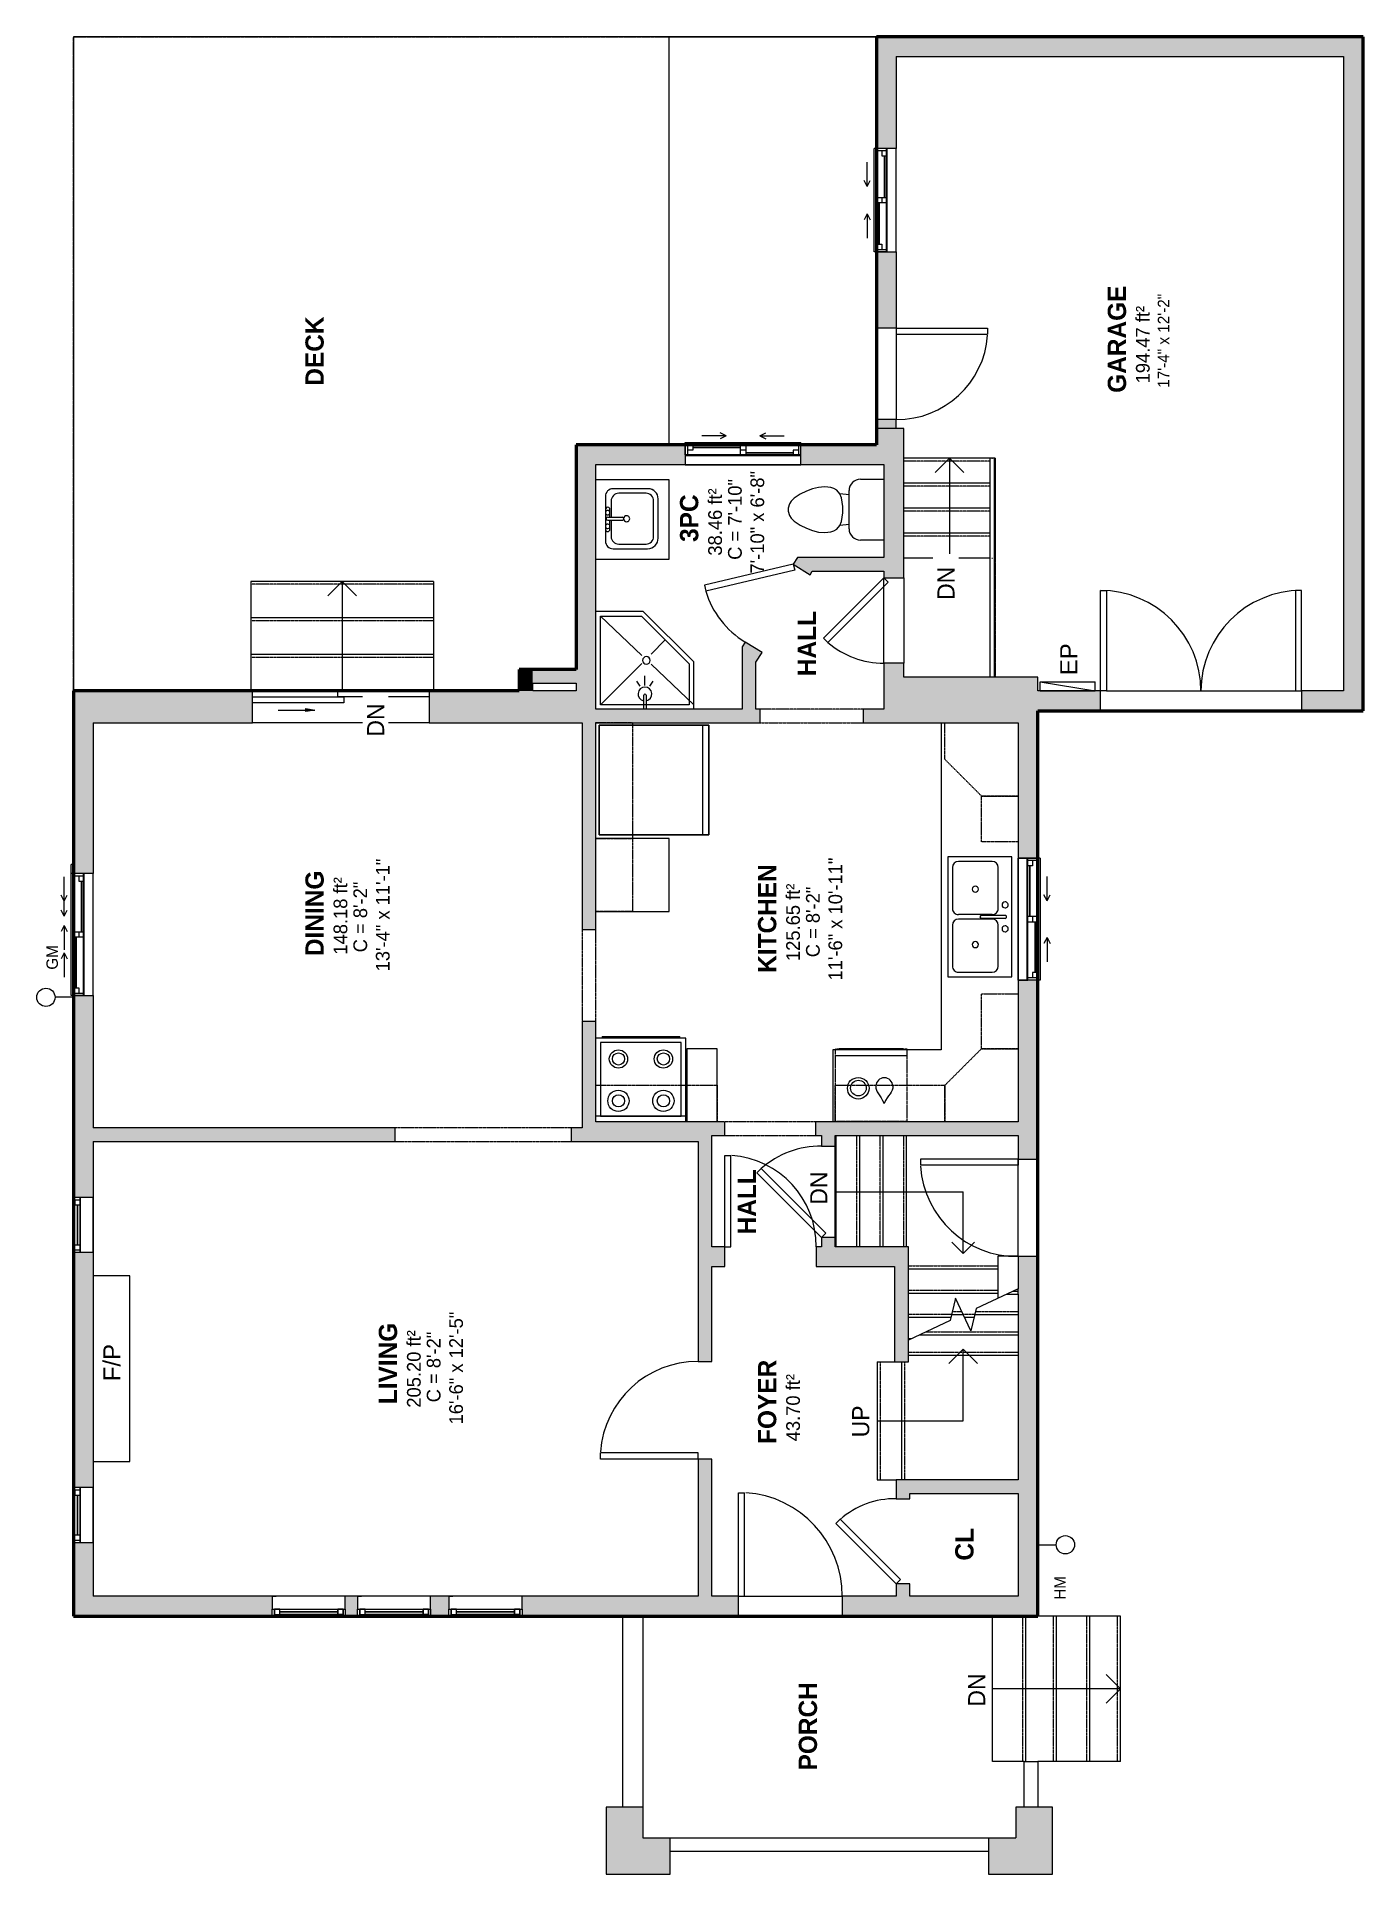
# Model space of a CAD drawing. Header units: inches. Extents: x -251 to 185, y -137 to 466.
import ezdxf

# ---------------------------------------------------------------- set-up
doc = ezdxf.new("R2010")
doc.units = ezdxf.units.IN
doc.header["$MEASUREMENT"] = 0
doc.linetypes.add('Dash', pattern=[0.23622, 0.11811, -0.11811])
doc.linetypes.add('Overhead', pattern=[0.15625, 0.09375, -0.0625])
for name, color, linetype, lineweight in [('A-ANNO-NOTE', 131, 'Continuous', 9), ('A-AREA', 32, 'Continuous', 9), ('A-AREA-IDEN', 2, 'Continuous', 9), ('A-DETL', 90, 'Continuous', 9), ('A-DETL-GENF', 92, 'Continuous', 9), ('A-DETL-MEDM', 33, 'Continuous', 9), ('A-DOOR', 31, 'Continuous', 9), ('A-EXTEERIOR SPACES', 90, 'Continuous', 9), ('A-FLOR', 192, 'Continuous', 9), ('A-FLOR-HRAL', 11, 'Continuous', 9), ('A-GENM', 13, 'Continuous', 9), ('A-GLAZ', 151, 'Continuous', 9), ('A-LEDGES', 90, 'Continuous', 9), ('A-WALL', 90, 'Continuous', 9), ('A-WALL-PATT', 111, 'Continuous', 9), ('E-ELEC-EQPM', 71, 'Continuous', 9), ('G-ANNO-TEXT', 231, 'Continuous', 9), ('M-EQPM', 50, 'Continuous', 9), ('P-SANR-FIXT', 6, 'Continuous', 9), ('P-SANR-FIXT-HDLN', 131, 'Dash', 9), ('Q-CASE', 31, 'Continuous', 9), ('Q-SPCQ', 91, 'Continuous', 9), ('S-STRS', 90, 'Continuous', 9), ('S-STRS-ANNO', 90, 'Continuous', 9), ('S-STRS-IDEN', 31, 'Continuous', 9), ('S-STRS-MBND', 31, 'Continuous', 9)]:
    doc.layers.add(name, color=color, linetype=linetype, lineweight=lineweight)
doc.styles.add('Arial', font='arial.ttf', dxfattribs={"height": 5.625})
doc.styles.add('Inter', font='', dxfattribs={"height": 5.625})
doc.styles.add('Inter_1', font='', dxfattribs={"height": 3.75})
doc.styles.add('Inter_2', font='', dxfattribs={"height": 4.5})
doc.styles.add('Inter_B', font='', dxfattribs={"height": 6})
doc.styles.get('Inter').set_extended_font_data('Inter')
doc.styles.get('Inter_1').set_extended_font_data('Inter')
doc.styles.get('Inter_2').set_extended_font_data('Inter')
doc.styles.get('Inter_B').set_extended_font_data('Inter', bold=True)

msp = doc.modelspace()

# ---------------------------------------------------------------- texts
at = {"layer": 'A-ANNO-NOTE', "char_height": 3.75, "width": 10.605, "attachment_point": 1, "rotation": 90, "style": 'Inter_1'}
for s, insert in [('GM', (-247.38, 159.99)), ('HM', (83.31, -46.87))]:
    msp.add_mtext(s, dxfattribs=dict(at, insert=insert))
at = {"layer": 'A-AREA-IDEN', "attachment_point": 1, "rotation": 90}
for s, insert, char_height, width, style in [('GARAGE', (100.88, 349.39), 6, 41.511, 'Inter_B'), ('DECK', (-162.4, 351.72), 6, 26.967, 'Inter_B'), ('194.47 ft²', (110.13, 352.5), 4.5, 33.936, 'Inter_2'), ('C = 7\'-10"', (-23.73, 294.56), 4.5, 34.239, 'Inter_2'), ('7\'-10" x 6\'-8"', (-16.37, 290.06), 4.5, 45.147, 'Inter_2'), ('3PC', (-39.49, 300.43), 6, 19.998, 'Inter_B'), ('38.46 ft²', (-30.23, 295.94), 4.5, 30.906, 'Inter_2'), ('HALL', (-0.89, 256.36), 6, 25.452, 'Inter_B'), ('13\'-4" x 11\'-1"', (-139.28, 159.44), 4.5, 46.359, 'Inter_2'), ('KITCHEN', (-13.89, 158.95), 6, 43.632, 'Inter_B'), ('11\'-6" x 10\'-11"', (9.23, 156.44), 4.5, 49.692, 'Inter_2'), ('DINING', (-162.4, 164.45), 6, 34.239, 'Inter_B'), ('148.18 ft²', (-153.15, 164.94), 4.5, 33.027, 'Inter_2'), ('C = 8\'-2"', (-146.65, 165.7), 4.5, 31.209, 'Inter_2'), ('125.65 ft²', (-4.64, 162.83), 4.5, 34.239, 'Inter_2'), ('C = 8\'-2"', (1.86, 164.07), 4.5, 31.209, 'Inter_2'), ('HALL', (-20.58, 73.09), 6, 25.452, 'Inter_B'), ('LIVING', (-138.32, 17.32), 6, 32.724, 'Inter_B'), ('16\'-6" x 12\'-5"', (-115.21, 10.69), 4.5, 48.783, 'Inter_2'), ('205.20 ft²', (-129.07, 16.19), 4.5, 35.451, 'Inter_2'), ('C = 8\'-2"', (-122.57, 17.95), 4.5, 31.209, 'Inter_2'), ('FOYER', (-13.89, 4.28), 6, 32.724, 'Inter_B'), ('43.70 ft²', (-4.64, 5.15), 4.5, 30.603, 'Inter_2'), ('CL', (50.83, -34.02), 6, 12.726, 'Inter_B'), ('PORCH', (-0.53, -102.92), 6, 34.845, 'Inter_B')]:
    msp.add_mtext(s, dxfattribs=dict(at, insert=insert, char_height=char_height, width=width, style=style))
at = {"layer": 'G-ANNO-TEXT', "color": 7, "attachment_point": 1, "rotation": 90}
for s, insert, char_height, width, style in [('17\'-4" x 12\'-2"', (117.29, 351.06), 3.75, 42.42, 'Inter_1'), ('EP', (85.26, 256.67), 5.625, 12.726, 'Arial'), ('DN', (3.23, 82.84), 5.625, 14.241, 'Inter'), ('F/P', (-228.71, 24.88), 5.625, 15.15, 'Arial')]:
    msp.add_mtext(s, dxfattribs=dict(at, insert=insert, char_height=char_height, width=width, style=style))

# ---------------------------------------------------------------- blocks, each defined once
blk = doc.blocks.new('Planitar - Single Door_Flush Panel - 2_-10_ x 6_-8_-3078108-102 - Main Floor')
at = {"layer": 'A-DOOR', "lineweight": 18}
for p, q in [((15, -3.25), (15, -37.27)), ((17.01, -3.25), (15, -3.25)), ((17.01, -3.25), (17.01, -37.27)), ((17.01, -37.27), (15, -37.27))]:
    blk.add_line(p, q, dxfattribs=at)
at = {"layer": 'A-DOOR'}
blk.add_arc((16.78, -3.55), 33.79, 179.49113, 266.25842, dxfattribs=at)
blk = doc.blocks.new('Planitar - Single Door_Flush Panel - 2_-4_ x 6_-8_ _45-3078109-102 - Main Floor')
at = {"layer": 'A-DOOR', "lineweight": 18}
for p, q in [((12.58, -0.83), (-7.22, -20.63)), ((14, -2.25), (-5.8, -22.05)), ((14, -2.25), (12.58, -0.83)), ((-5.8, -22.05), (-7.22, -20.63))]:
    blk.add_line(p, q, dxfattribs=at)
at = {"layer": 'A-DOOR'}
blk.add_arc((13.46, -2.55), 27.46, 179.38282, 221.16487, dxfattribs=at)
blk = doc.blocks.new('Planitar - Single Door_Flush Panel - 2_-8_ x 6_-8_-3078092-102 - Main Floor')
at = {"layer": 'A-DOOR', "lineweight": 18}
for p, q in [((14, -2.25), (14, -34.26)), ((16, -2.25), (14, -2.25)), ((16, -2.25), (16, -34.26)), ((16, -34.26), (14, -34.26))]:
    blk.add_line(p, q, dxfattribs=at)
at = {"layer": 'A-DOOR'}
blk.add_arc((15.77, -2.55), 31.78, 179.45898, 266.13974, dxfattribs=at)
blk = doc.blocks.new('Planitar - Single Door_Flush Panel - 2_-6_ x 6_-8_-3078115-102 - Main Floor')
at = {"layer": 'A-DOOR', "lineweight": 18}
for p, q in [((12.99, -3.25), (12.99, -33.25)), ((15, -3.25), (12.99, -3.25)), ((15, -3.25), (15, -33.25)), ((15, -33.25), (12.99, -33.25))]:
    blk.add_line(p, q, dxfattribs=at)
at = {"layer": 'A-DOOR'}
blk.add_arc((14.77, -3.55), 29.77, 179.42249, 266.009, dxfattribs=at)
blk = doc.blocks.new('Planitar - Single Door_Flush Panel - 2_-6_ x 6_-8_ _45-3110133-102 - Main Floor')
at = {"layer": 'A-DOOR', "lineweight": 18}
for p, q in [((13.58, -0.83), (-7.63, -22.04)), ((15, -2.25), (-6.21, -23.46)), ((15, -2.25), (13.58, -0.83)), ((-6.21, -23.46), (-7.63, -22.04))]:
    blk.add_line(p, q, dxfattribs=at)
at = {"layer": 'A-DOOR'}
blk.add_arc((14.46, -2.55), 29.46, 179.42471, 221.42553, dxfattribs=at)
blk = doc.blocks.new('Planitar - Single Door_Flush Panel - 2_-4_ x 6_-8_ _45-3078438-102 - Main Floor')
at = {"layer": 'A-DOOR', "lineweight": 18}
for p, q in [((-5.8, 23.05), (-7.22, 21.63)), ((12.58, 1.83), (-7.22, 21.63)), ((14, 3.25), (-5.8, 23.05)), ((14, 3.25), (12.58, 1.83))]:
    blk.add_line(p, q, dxfattribs=at)
at = {"layer": 'A-DOOR'}
blk.add_arc((13.46, 3.55), 27.46, 138.83513, 180.61718, dxfattribs=at)
blk = doc.blocks.new('Planitar - Single Door_Flush Panel - 2_-6_ x 6_-8_ _45-3149525-102 - Main Floor')
at = {"layer": 'A-DOOR', "lineweight": 18}
for p, q in [((-6.21, 24.46), (-7.63, 23.04)), ((15, 3.25), (-6.21, 24.46)), ((13.58, 1.83), (-7.63, 23.04)), ((15, 3.25), (13.58, 1.83))]:
    blk.add_line(p, q, dxfattribs=at)
at = {"layer": 'A-DOOR'}
blk.add_arc((14.46, 3.55), 29.46, 138.57447, 180.57529, dxfattribs=at)
blk = doc.blocks.new('Planitar - Double Door_Flush Panel - 5_-6_ x 6_-8_-3078344-102 - Main Floor')
at = {"layer": 'A-DOOR', "lineweight": 18}
for p, q in [((-33, 3.25), (-33, 36.25)), ((-33, 36.25), (-31.03, 36.25)), ((-31.03, 36.25), (-31.03, 3.25)), ((33, 36.25), (31.03, 36.25)), ((31.03, 36.25), (31.03, 3.25)), ((33, 3.25), (33, 36.25)), ((-31.03, 3.25), (-33, 3.25)), ((31.03, 3.25), (33, 3.25))]:
    blk.add_line(p, q, dxfattribs=at)
at = {"layer": 'A-DOOR'}
for centre, start, end in [((-33, 3.25), 0, 90), ((33, 3.25), 90, 180)]:
    blk.add_arc(centre, 33, start, end, dxfattribs=at)
blk = doc.blocks.new('Planitar - Single Door_Flush Panel - 2_-6_ x 6_-8_-3078477-102 - Main Floor')
at = {"layer": 'A-DOOR', "lineweight": 18}
for p, q in [((12.99, -3.25), (12.99, -33.25)), ((15, -3.25), (12.99, -3.25)), ((15, -3.25), (15, -33.25)), ((15, -33.25), (12.99, -33.25))]:
    blk.add_line(p, q, dxfattribs=at)
at = {"layer": 'A-DOOR'}
blk.add_arc((14.77, -3.55), 29.77, 179.42249, 266.009, dxfattribs=at)
blk = doc.blocks.new('Planitar - Double Sliding Door_Glass - 4_-10_ x 6_-8_-3184308-102 - Main Floor')
at = {"layer": 'A-DETL-GENF'}
blk.add_hatch(color=256, dxfattribs=at).paths.add_polyline_path([(11.51, -3.47), (8.5, -4), (11.51, -4.53)], flags=0)
for p, q in [((8.5, -4), (11.51, -3.47)), ((20.5, -4), (8.5, -4)), ((11.51, -4.53), (8.5, -4)), ((11.51, -3.47), (11.51, -4.53))]:
    blk.add_line(p, q, dxfattribs=at)
at = {"layer": 'A-DOOR', "lineweight": 18}
for p, q in [((-29, -8.28), (0.98, -8.28)), ((-29, -10.25), (-29, -8.28)), ((0.98, -10.25), (-29, -10.25)), ((-0.98, -6.31), (29, -6.31)), ((-0.98, -8.28), (-0.98, -6.31)), ((29, -8.28), (-0.98, -8.28)), ((0.98, -8.28), (0.98, -10.25)), ((29, -6.31), (29, -8.28))]:
    blk.add_line(p, q, dxfattribs=at)
blk = doc.blocks.new('Planitar - Opening - 4_-10_ x 6_-8-3079412-102 - Main Floor')
at = {"layer": 'A-DETL-GENF', "linetype": 'Overhead'}
for p, q in [((28.68, 2.25), (-29.32, 2.25)), ((-29.32, -2.25), (28.68, -2.25))]:
    blk.add_line(p, q, dxfattribs=at)
at = {"layer": 'A-DETL-MEDM'}
for p, q in [((-29.32, 2.25), (-29.32, -2.25)), ((28.68, -2.25), (28.68, 2.25))]:
    blk.add_line(p, q, dxfattribs=at)
blk = doc.blocks.new('Planitar - Opening - 2_-6_ x 6_-8_-3079390-102 - Main Floor')
at = {"layer": 'A-DETL-GENF', "linetype": 'Overhead'}
for p, q in [((14.68, 2.25), (-15.32, 2.25)), ((-15.32, -2.25), (14.68, -2.25))]:
    blk.add_line(p, q, dxfattribs=at)
at = {"layer": 'A-DETL-MEDM'}
for p, q in [((-15.32, 2.25), (-15.32, -2.25)), ((14.68, -2.25), (14.68, 2.25))]:
    blk.add_line(p, q, dxfattribs=at)
blk = doc.blocks.new('Planitar-Sliding-Double - 60_ x 48_-3165632-102 - Main Floor')
at = {"layer": 'A-GLAZ'}
for p, q in [((-20, 3.1), (-20, 3.85)), ((-20, 3.85), (20, 3.85)), ((-20, -0.15), (-20, 3.1)), ((20, 3.1), (20, 3.85)), ((20, -0.15), (20, 3.1)), ((20, -0.15), (-20, -0.15)), ((-20, -0.15), (-20, -3.4)), ((20, -0.15), (-20, -0.15)), ((-20, -3.4), (20, -3.4)), ((20, -3.4), (20, -0.15))]:
    blk.add_line(p, q, dxfattribs=at)
blk = doc.blocks.new('Plan-Double-Sliding - Plan-Double-Sliding-3099763-102 - Main Floor')
at = {"layer": 'A-GLAZ', "lineweight": 18}
for p, q in [((-20, 0.34375), (-20, -6.15625)), ((-20, 0.34375), (-17.5, 0.34375)), ((-19.25, 0.34375), (-19.25, -3.15625)), ((-17.5, 0.34375), (-17.5, -1.40625)), ((-0.875, -3.15625), (-0.875, 0.34375)), ((-0.875, 0.34375), (0.875, 0.34375)), ((0.875, 0.34375), (0.875, -3.15625)), ((19.25, 0.34375), (20, 0.34375)), ((19.25, 0.34375), (19.25, -3.15625)), ((20, -6.15625), (20, 0.34375)), ((-20, -3.15625), (-19.25, -3.15625)), ((-17.5, -1.40625), (-19.25, -1.40625)), ((0.875, -1.40625), (-0.875, -1.40625)), ((-0.875, -3.15625), (0.875, -3.15625)), ((17.5, -1.40625), (17.5, -3.15625)), ((19.25, -1.40625), (17.5, -1.40625)), ((17.5, -3.15625), (20, -3.15625))]:
    blk.add_line(p, q, dxfattribs=at)
at = {"layer": 'A-GLAZ'}
for p, q in [((20, 0.34375), (-20, 0.34375)), ((-17.5, 0.34375), (-0.875, 0.34375)), ((-6, 3.34375), (-14, 3.34375)), ((-6, 3.34375), (-8, 4.34375)), ((-6, 3.34375), (-8, 2.34375)), ((0.875, 0.34375), (19.25, 0.34375)), ((6, 3.34375), (8, 4.34375)), ((6, 3.34375), (8, 2.34375)), ((6, 3.34375), (14, 3.34375)), ((-19.25, -3.15625), (-0.875, -3.15625)), ((0.875, -3.15625), (17.5, -3.15625)), ((-20, -6.15625), (20, -6.15625))]:
    blk.add_line(p, q, dxfattribs=at)
at = {"layer": 'A-GLAZ', "lineweight": 25}
for p, q in [((-17.5, -0.53125), (-0.875, -0.53125)), ((0.875, -2.28125), (17.5, -2.28125))]:
    blk.add_line(p, q, dxfattribs=at)
blk = doc.blocks.new('Planitar-Fixed - 24_ x 48_-3099856-102 - Main Floor')
at = {"layer": 'A-GLAZ', "lineweight": 18}
for p, q in [((-9, 3.76), (-8.25, 3.76)), ((-8.25, 3.76), (-8.25, 1.53)), ((-8.25, 3.26), (-6.52, 3.26)), ((-8.25, 1.53), (-6.52, 1.53)), ((-6.52, 3.26), (-6.52, 1.53)), ((6.52, 3.26), (6.52, 1.53)), ((8.25, 3.26), (6.52, 3.26)), ((6.52, 1.53), (8.25, 1.53)), ((8.25, 3.76), (8.25, 1.53)), ((8.96, 3.76), (8.25, 3.76)), ((-9, -2.74), (-7.74, -2.74)), ((9, -2.74), (7.74, -2.74))]:
    blk.add_line(p, q, dxfattribs=at)
at = {"layer": 'A-GLAZ'}
for p, q in [((-9, 3.76), (9, 3.76)), ((-9, 3.76), (-9, 1.53)), ((9, 1.53), (-9, 1.53)), ((-9, 1.53), (-9, -2.74)), ((9, 1.53), (-9, 1.53)), ((-9, 1.53), (9, 1.53)), ((-9, 1.53), (-9, -2.74)), ((9, 1.53), (9, 3.76)), ((9, -2.74), (9, 1.53)), ((9, -2.74), (9, 1.53)), ((-9, -2.74), (9, -2.74)), ((9, -2.74), (-9, -2.74))]:
    blk.add_line(p, q, dxfattribs=at)
at = {"layer": 'A-GLAZ', "lineweight": 25}
blk.add_line((-6.52, 2.4), (6.52, 2.4), dxfattribs=at)
blk = doc.blocks.new('Planitar-Fixed - 24_ x 48_-3100096-102 - Main Floor')
at = {"layer": 'A-GLAZ', "lineweight": 18}
for p, q in [((-12, 3.76), (-11.25, 3.76)), ((-11.25, 3.76), (-12, 3.76)), ((-11.25, 3.76), (-11.25, 1.53)), ((-11.25, 1.53), (-11.25, 3.76)), ((-11.25, 3.26), (-9.52, 3.26)), ((-9.52, 3.26), (-11.25, 3.26)), ((-11.25, 3.26), (-11.25, 1.53)), ((-11.25, 1.53), (-9.52, 1.53)), ((-9.52, 3.26), (-9.52, 1.53)), ((-9.52, 1.53), (-9.52, 3.26)), ((9.52, 3.26), (9.52, 1.53)), ((11.25, 3.26), (9.52, 3.26)), ((11.25, 3.26), (9.52, 3.26)), ((9.52, 3.26), (9.52, 1.53)), ((9.52, 1.53), (11.25, 1.53)), ((11.25, 3.76), (11.25, 1.53)), ((11.96, 3.76), (11.25, 3.76)), ((12, 3.76), (11.25, 3.76)), ((11.25, 3.76), (11.25, 1.53)), ((11.25, 1.53), (11.25, 3.26)), ((-12, -2.74), (-10.74, -2.74)), ((12, -2.74), (10.74, -2.74))]:
    blk.add_line(p, q, dxfattribs=at)
at = {"layer": 'A-GLAZ'}
for p, q in [((12, 1.53), (-12, 1.53)), ((-12, 1.53), (-12, -2.74)), ((-11.25, 3.76), (11.25, 3.76)), ((-9.52, 3.26), (9.52, 3.26)), ((12, -2.74), (12, 1.53)), ((-12, -2.74), (12, -2.74))]:
    blk.add_line(p, q, dxfattribs=at)
at = {"layer": 'A-GLAZ', "lineweight": 25}
blk.add_line((-9.52, 2.4), (9.52, 2.4), dxfattribs=at)
blk = doc.blocks.new('Planitar - Single Door_Flush Panel - 2_-8_ x 6_-8_-3100393-102 - Main Floor')
at = {"layer": 'A-DOOR', "lineweight": 18}
for p, q in [((14, 3.25), (14, 35.26)), ((16, 35.26), (14, 35.26)), ((16, 3.25), (16, 35.26)), ((16, 3.25), (14, 3.25))]:
    blk.add_line(p, q, dxfattribs=at)
at = {"layer": 'A-DOOR'}
blk.add_arc((15.77, 3.55), 31.78, 93.86026, 180.54102, dxfattribs=at)
blk = doc.blocks.new('Planitar-Sliding-Double - 60_ x 48_-3165640-102 - Main Floor')
at = {"layer": 'A-GLAZ'}
for p, q in [((20, 3.4), (-20, 3.4)), ((-20, 3.4), (-20, 0.15)), ((-20, -3.1), (-20, 0.15)), ((-20, 0.15), (20, 0.15)), ((-20, 0.15), (20, 0.15)), ((20, 0.15), (20, 3.4)), ((20, -3.1), (20, 0.15)), ((-20, -3.85), (-20, -3.1)), ((20, -3.85), (-20, -3.85)), ((20, -3.85), (20, -3.1))]:
    blk.add_line(p, q, dxfattribs=at)
blk = doc.blocks.new('Plan-Double-Sliding - Plan-Double-Sliding-3100799-102 - Main Floor')
at = {"layer": 'A-GLAZ'}
for p, q in [((-20, 6.15625), (20, 6.15625)), ((-19.25, 3.15625), (-0.875, 3.15625)), ((0.875, 3.15625), (17.5, 3.15625)), ((20, -0.34375), (-20, -0.34375)), ((-17.5, -0.34375), (-0.875, -0.34375)), ((-6, -3.34375), (-14, -3.34375)), ((-6, -3.34375), (-8, -2.34375)), ((-6, -3.34375), (-8, -4.34375)), ((0.875, -0.34375), (19.25, -0.34375)), ((6, -3.34375), (8, -2.34375)), ((6, -3.34375), (8, -4.34375)), ((6, -3.34375), (14, -3.34375))]:
    blk.add_line(p, q, dxfattribs=at)
at = {"layer": 'A-GLAZ', "lineweight": 18}
for p, q in [((-20, -0.34375), (-20, 6.15625)), ((20, 6.15625), (20, -0.34375)), ((-20, 3.15625), (-19.25, 3.15625)), ((-19.25, -0.34375), (-19.25, 3.15625)), ((-17.5, 1.40625), (-19.25, 1.40625)), ((-17.5, -0.34375), (-17.5, 1.40625)), ((-0.875, 3.15625), (0.875, 3.15625)), ((-0.875, 3.15625), (-0.875, -0.34375)), ((0.875, 1.40625), (-0.875, 1.40625)), ((0.875, -0.34375), (0.875, 3.15625)), ((17.5, 3.15625), (20, 3.15625)), ((17.5, 1.40625), (17.5, 3.15625)), ((19.25, 1.40625), (17.5, 1.40625)), ((19.25, -0.34375), (19.25, 3.15625)), ((-20, -0.34375), (-17.5, -0.34375)), ((-0.875, -0.34375), (0.875, -0.34375)), ((19.25, -0.34375), (20, -0.34375))]:
    blk.add_line(p, q, dxfattribs=at)
at = {"layer": 'A-GLAZ', "lineweight": 25}
for p, q in [((-17.5, 0.53125), (-0.875, 0.53125)), ((0.875, 2.28125), (17.5, 2.28125))]:
    blk.add_line(p, q, dxfattribs=at)
blk = doc.blocks.new('Planitar-Sliding-Double - 60_ x 48_-3165636-102 - Main Floor')
at = {"layer": 'A-GLAZ'}
for p, q in [((-19, 3.1), (-19, 3.85)), ((-19, 3.85), (19, 3.85)), ((-19, -0.15), (-19, 3.1)), ((19, 3.1), (19, 3.85)), ((19, -0.15), (19, 3.1)), ((19, -0.15), (-19, -0.15)), ((-19, -0.15), (-19, -3.4)), ((19, -0.15), (-19, -0.15)), ((-19, -3.4), (19, -3.4)), ((19, -3.4), (19, -0.15))]:
    blk.add_line(p, q, dxfattribs=at)
blk = doc.blocks.new('Plan-Double-Sliding - Plan-Double-Sliding-3100970-102 - Main Floor')
at = {"layer": 'A-GLAZ', "lineweight": 18}
for p, q in [((-19, 0.34375), (-19, -6.15625)), ((-19, 0.34375), (-16.5, 0.34375)), ((-18.25, 0.34375), (-18.25, -3.15625)), ((-16.5, 0.34375), (-16.5, -1.40625)), ((-0.875, -3.15625), (-0.875, 0.34375)), ((-0.875, 0.34375), (0.875, 0.34375)), ((0.875, 0.34375), (0.875, -3.15625)), ((18.25, 0.34375), (19, 0.34375)), ((18.25, 0.34375), (18.25, -3.15625)), ((19, -6.15625), (19, 0.34375)), ((-19, -3.15625), (-18.25, -3.15625)), ((-16.5, -1.40625), (-18.25, -1.40625)), ((0.875, -1.40625), (-0.875, -1.40625)), ((-0.875, -3.15625), (0.875, -3.15625)), ((16.5, -1.40625), (16.5, -3.15625)), ((18.25, -1.40625), (16.5, -1.40625)), ((16.5, -3.15625), (19, -3.15625))]:
    blk.add_line(p, q, dxfattribs=at)
at = {"layer": 'A-GLAZ'}
for p, q in [((19, 0.34375), (-19, 0.34375)), ((-16.5, 0.34375), (-0.875, 0.34375)), ((-5.5, 3.34375), (-13.5, 3.34375)), ((-5.5, 3.34375), (-7.5, 4.34375)), ((-5.5, 3.34375), (-7.5, 2.34375)), ((0.875, 0.34375), (18.25, 0.34375)), ((5.5, 3.34375), (7.5, 4.34375)), ((5.5, 3.34375), (7.5, 2.34375)), ((5.5, 3.34375), (13.5, 3.34375)), ((-18.25, -3.15625), (-0.875, -3.15625)), ((0.875, -3.15625), (16.5, -3.15625)), ((-19, -6.15625), (19, -6.15625))]:
    blk.add_line(p, q, dxfattribs=at)
at = {"layer": 'A-GLAZ', "lineweight": 25}
for p, q in [((-16.5, -0.53125), (-0.875, -0.53125)), ((0.875, -2.28125), (16.5, -2.28125))]:
    blk.add_line(p, q, dxfattribs=at)
blk = doc.blocks.new('Planitar-Sliding-Double - 60_ x 48_-3165644-102 - Main Floor')
at = {"layer": 'A-GLAZ'}
for p, q in [((-17, 3.1), (-17, 3.85)), ((-17, 3.85), (17, 3.85)), ((-17, -0.15), (-17, 3.1)), ((17, 3.1), (17, 3.85)), ((17, -0.15), (17, 3.1)), ((17, -0.15), (-17, -0.15)), ((-17, -0.15), (-17, -3.4)), ((17, -0.15), (-17, -0.15)), ((-17, -3.4), (17, -3.4)), ((17, -3.4), (17, -0.15))]:
    blk.add_line(p, q, dxfattribs=at)
blk = doc.blocks.new('Plan-Double-Sliding - Plan-Double-Sliding-3101162-102 - Main Floor')
at = {"layer": 'A-GLAZ', "lineweight": 18}
for p, q in [((-17, 0.34375), (-17, -6.15625)), ((-17, 0.34375), (-14.5, 0.34375)), ((-16.25, 0.34375), (-16.25, -3.15625)), ((-14.5, 0.34375), (-14.5, -1.40625)), ((-0.875, -3.15625), (-0.875, 0.34375)), ((-0.875, 0.34375), (0.875, 0.34375)), ((0.875, 0.34375), (0.875, -3.15625)), ((16.25, 0.34375), (17, 0.34375)), ((16.25, 0.34375), (16.25, -3.15625)), ((17, -6.15625), (17, 0.34375)), ((-17, -3.15625), (-16.25, -3.15625)), ((-14.5, -1.40625), (-16.25, -1.40625)), ((0.875, -1.40625), (-0.875, -1.40625)), ((-0.875, -3.15625), (0.875, -3.15625)), ((14.5, -1.40625), (14.5, -3.15625)), ((16.25, -1.40625), (14.5, -1.40625)), ((14.5, -3.15625), (17, -3.15625))]:
    blk.add_line(p, q, dxfattribs=at)
at = {"layer": 'A-GLAZ'}
for p, q in [((17, 0.34375), (-17, 0.34375)), ((-14.5, 0.34375), (-0.875, 0.34375)), ((-4.5, 3.34375), (-12.5, 3.34375)), ((-4.5, 3.34375), (-6.5, 4.34375)), ((-4.5, 3.34375), (-6.5, 2.34375)), ((0.875, 0.34375), (16.25, 0.34375)), ((4.5, 3.34375), (6.5, 4.34375)), ((4.5, 3.34375), (6.5, 2.34375)), ((4.5, 3.34375), (12.5, 3.34375)), ((-16.25, -3.15625), (-0.875, -3.15625)), ((0.875, -3.15625), (14.5, -3.15625)), ((-17, -6.15625), (17, -6.15625))]:
    blk.add_line(p, q, dxfattribs=at)
at = {"layer": 'A-GLAZ', "lineweight": 25}
for p, q in [((-14.5, -0.53125), (-0.875, -0.53125)), ((0.875, -2.28125), (14.5, -2.28125))]:
    blk.add_line(p, q, dxfattribs=at)
blk = doc.blocks.new('Top Rail Type - Top Rail_Internal_-3103700-102 - Main Floor')
at = {"layer": 'A-FLOR-HRAL'}
for p, q in [((62.17, 327.99), (62.17, 294.86)), ((63.74, 294.86), (63.74, 327.99)), ((62.17, 294.86), (62.17, 256)), ((63.74, 256), (63.74, 294.86))]:
    blk.add_line(p, q, dxfattribs=at)
at = {"layer": 'A-FLOR-HRAL', "flags": 128}
blk.add_lwpolyline([(62.88, 327.99), (62.95, 327.99), (63.03, 327.99)], dxfattribs=at)
at = {"layer": 'A-FLOR-HRAL'}
blk.add_open_spline([(62.86, 295.13), (62.89, 295.13), (62.95, 295.13), (63.01, 295.13), (63.04, 295.13)], degree=3, dxfattribs=at)
blk = doc.blocks.new('Top Rail Type - Top Rail_Internal_-V1-102 - Main Floor')
at = {"layer": 'A-FLOR-HRAL'}
for p, q in [((63.74, 327.99), (62.17, 327.99)), ((62.17, 327.99), (62.17, 295.13)), ((63.74, 327.99), (63.74, 295.13)), ((62.17, 295.13), (62.17, 256)), ((63.74, 295.13), (63.74, 256))]:
    blk.add_line(p, q, dxfattribs=at)
blk = doc.blocks.new('Toilet - Toilet-316794-102 - Main Floor')
at = {"layer": 'P-SANR-FIXT'}
for p, q in [((-9.98, 11.75), (-9.98, 19.48)), ((9.98, 19.48), (9.98, 11.75)), ((6.25, 8.02), (-6.25, 8.02)), ((-4.86, 8.02), (-5.21, 5)), ((4.86, 8.02), (5.21, 5)), ((-7.41, 1), (-7.5, 0)), ((-7.5, 0), (-7.33, -1.99)), ((-7.24, 2), (-7.41, 1)), ((-6.97, 3), (-7.24, 2)), ((-6.4, 4), (-6.97, 3)), ((-5.21, 5), (-6.4, 4)), ((-3.84, 5.5), (-5.21, 5)), ((-1, 6), (-3.84, 5.5)), ((1, 6), (-1, 6)), ((3.84, 5.5), (1, 6)), ((5.21, 5), (3.84, 5.5)), ((6.4, 4), (5.21, 5)), ((6.97, 3), (6.4, 4)), ((7.24, 2), (6.97, 3)), ((7.41, 1), (7.24, 2)), ((7.33, -1.99), (7.5, 0)), ((7.5, 0), (7.41, 1)), ((-7.33, -1.99), (-6.79, -4)), ((-6.79, -4), (-6.06, -6)), ((-6.06, -6), (-5.13, -8)), ((5.13, -8), (6.06, -6)), ((6.06, -6), (6.79, -4)), ((6.79, -4), (7.33, -1.99)), ((-5.13, -8), (-3.74, -10)), ((-3.74, -10), (-2.74, -11)), ((-2.74, -11), (-1.87, -11.5)), ((-1.87, -11.5), (-0.5, -12)), ((-0.5, -12), (0.5, -12)), ((0.5, -12), (1.87, -11.5)), ((1.87, -11.5), (2.74, -11)), ((2.74, -11), (3.74, -10)), ((3.74, -10), (5.13, -8))]:
    blk.add_line(p, q, dxfattribs=at)
for centre, start, end in [((-6.25, 11.75), 180, 270), ((6.25, 11.75), 270, 360)]:
    blk.add_arc(centre, 3.73, start, end, dxfattribs=at)
blk = doc.blocks.new('Bath-Corner Shower Basin - 2_-8_x2_-10-2132282-102 - Main Floor')
at = {"layer": 'P-SANR-FIXT'}
for p, q in [((16, 32.09), (0.47, 32.09)), ((1.97, 30.59), (15.53, 17.69)), ((1.97, 1.5), (1.97, 30.59)), ((1.97, 30.59), (15.38, 30.59)), ((15.38, 30.59), (31.06, 14.91)), ((32.56, 15.53), (16, 32.09)), ((18.53, 18.06), (23.22, 22.75)), ((1.97, 1.5), (15.53, 15.06)), ((18.53, 14.84), (32.56, 1.5)), ((31.06, 14.91), (31.06, 1.5)), ((32.56, 0), (32.56, 15.53)), ((31.06, 1.5), (1.97, 1.5))]:
    blk.add_line(p, q, dxfattribs=at)
for start, end in [(360, 180), (180, 360)]:
    blk.add_arc((17.03, 16.04), 1.25, start, end, dxfattribs=at)
blk = doc.blocks.new('Bath-Showerhead - Shower_head_and_Control_-_UNHOSTED_17702-459690-102 - Main Floor')
at = {"layer": 'P-SANR-FIXT'}
for p, q in [((-0.37, -4.61), (-0.37, 0)), ((-0.37, 0), (0.38, 0)), ((0.38, 0), (0.38, -4.61)), ((-1.58, -7.59), (-2.66, -9.27)), ((0, -7.75), (0, -11)), ((1.58, -7.59), (2.66, -9.27))]:
    blk.add_line(p, q, dxfattribs=at)
for centre, radius, start, end in [((0, -5), 2.25, 100.10755, 270), ((0, -4.61), 0.375, 180, 360), ((0, -5), 2.25, 270, 79.89245)]:
    blk.add_arc(centre, radius, start, end, dxfattribs=at)
blk = doc.blocks.new('Bath-Basin - 500 x 440mm-2615461-102 - Main Floor')
at = {"layer": 'P-SANR-FIXT'}
for p, q in [((7.96, 7.09), (-6.72, 7.09)), ((7.96, 7.09), (-6.72, 7.09)), ((3.62, 7.09), (-2.88, 7.09)), ((0.12, 6.33), (0.12, 1.59)), ((1.12, 6.33), (1.12, 1.59)), ((-9.22, 4.59), (-9.22, -6.73)), ((-9.22, 4.59), (-9.22, -6.73)), ((-7.72, 2.72), (-7.72, -6.23)), ((0.12, 5.22), (-5.22, 5.22)), ((-2.88, 5.59), (0.12, 5.59)), ((1.12, 5.59), (3.62, 5.59)), ((6.46, 5.22), (1.12, 5.22)), ((8.96, -6.23), (8.96, 2.72)), ((10.46, -6.91), (10.46, 4.59)), ((10.46, -6.91), (10.46, 4.59)), ((-5.72, -10.23), (7.14, -10.23)), ((-5.72, -10.23), (7.14, -10.23)), ((-5.22, -8.73), (6.46, -8.73))]:
    blk.add_line(p, q, dxfattribs=at)
for centre, radius, start, end in [((-6.72, 4.59), 2.5, 90, 180), ((-6.72, 4.59), 2.5, 90, 180), ((-2.88, 6.34), 0.75, 90, 270), ((-1.88, 6.34), 0.75, 360, 180), ((-1.88, 6.34), 0.75, 180, 0), ((0.62, 6.33), 0.5, 360, 180), ((2.62, 6.34), 0.75, 360, 180), ((2.62, 6.34), 0.75, 180, 360), ((3.62, 6.34), 0.75, 270, 90), ((7.96, 4.59), 2.5, 0, 90), ((7.96, 4.59), 2.5, 360, 90), ((-5.22, 2.72), 2.5, 90, 180), ((0.62, 0.13), 1, 360, 180), ((0.62, 0.13), 1, 180, 0), ((0.62, 1.59), 0.5, 180, 0), ((6.46, 2.72), 2.5, 0, 90), ((-5.72, -6.73), 3.5, 180, 270), ((-5.72, -6.73), 3.5, 180, 270), ((-5.22, -6.23), 2.5, 180, 270), ((6.46, -6.23), 2.5, 270, 0), ((7.14, -6.91), 3.32, 270, 360), ((7.14, -6.91), 3.32, 270, 0)]:
    blk.add_arc(centre, radius, start, end, dxfattribs=at)
blk = doc.blocks.new('Planitar - Opening - 2_-10_ x 6_-8_-3151451-102 - Main Floor')
at = {"layer": 'A-DETL-GENF', "linetype": 'Overhead'}
for p, q in [((16.68, 2.25), (-17.32, 2.25)), ((-17.32, -2.25), (16.68, -2.25))]:
    blk.add_line(p, q, dxfattribs=at)
at = {"layer": 'A-DETL-MEDM'}
for p, q in [((-17.32, 2.25), (-17.32, -2.25)), ((16.68, -2.25), (16.68, 2.25))]:
    blk.add_line(p, q, dxfattribs=at)
blk = doc.blocks.new('Kitchen-Double Sink - 1000 x 535mm-2665361-102 - Main Floor')
at = {"layer": 'P-SANR-FIXT'}
for p, q in [((20.3, 10.62), (-19.07, 10.62)), ((-19.07, 10.62), (-19.07, -10.44)), ((-2.13, 6.12), (-15.57, 6.12)), ((0.12, 8.37), (0.12, 0.59)), ((1.12, 8.37), (1.12, 0.59)), ((16.8, 6.12), (3.37, 6.12)), ((20.3, -10.44), (20.3, 10.62)), ((-17.57, 4.12), (-17.57, -6.94)), ((-0.13, 4.12), (-0.13, -6.94)), ((1.37, 4.12), (1.37, -6.94)), ((18.8, -6.94), (18.8, 4.12)), ((-19.07, -10.44), (20.3, -10.44)), ((-15.57, -8.94), (-2.13, -8.94)), ((3.37, -8.94), (16.8, -8.94))]:
    blk.add_line(p, q, dxfattribs=at)
for centre, radius, start, end in [((-15.57, 4.12), 2, 90, 180), ((-3.32, 8.37), 1, 360, 180), ((-3.32, 8.37), 1, 180, 0), ((-2.13, 4.12), 2, 360, 90), ((0.62, 8.37), 0.5, 360, 180), ((3.37, 4.12), 2, 90, 180), ((4.55, 8.37), 1, 360, 180), ((4.55, 8.37), 1, 180, 360), ((16.8, 4.12), 2, 0, 90), ((0.62, 0.59), 0.5, 180, 0), ((-8.47, -1.41), 1, 0, 180), ((-8.47, -1.41), 1, 180, 360), ((9.71, -1.41), 1, 0, 180), ((9.71, -1.41), 1, 180, 360), ((-15.57, -6.94), 2, 180, 270), ((-2.13, -6.94), 2, 270, 0), ((3.37, -6.94), 2, 180, 270), ((16.8, -6.94), 2, 270, 0)]:
    blk.add_arc(centre, radius, start, end, dxfattribs=at)
blk = doc.blocks.new('Kitchen-Dishwasher_Under - 600mm-3153746-102 - Main Floor')
at = {"layer": 'P-SANR-FIXT'}
for p, q in [((-11.81, 25.56), (11.81, 25.56)), ((-10.49, 27.81), (10.51, 27.81)), ((-10.49, 27.56), (-10.49, 27.81)), ((10.51, 27.56), (-10.49, 27.56)), ((10.51, 27.81), (10.51, 27.56))]:
    blk.add_line(p, q, dxfattribs=at)
for centre, radius in [((-4.25, 14.75), 3.54), ((-4.2, 14.8), 2.56)]:
    blk.add_circle(centre, radius, dxfattribs=at)
blk.add_arc((4.3, 15.43), 2.76, 0, 180, dxfattribs=at)
for points in [[(1.54, 15.43), (1.27, 13.46), (3.09, 12.65), (4.2, 9.77)], [(7.06, 15.43), (7.28, 13.43), (5.41, 12.66), (4.2, 9.77)]]:
    blk.add_open_spline(points, degree=3, dxfattribs=at)
at = {"layer": 'P-SANR-FIXT-HDLN'}
for p, q in [((11.81, 27.56), (-11.81, 27.56)), ((-11.81, 27.56), (-11.81, 3.94)), ((11.81, 27.56), (-11.81, 27.56)), ((-11.81, 27.56), (-11.81, 3.94)), ((11.81, 3.94), (11.81, 27.56)), ((11.81, 3.94), (11.81, 27.56)), ((-11.81, 3.94), (11.81, 3.94)), ((-11.81, 3.94), (11.81, 3.94))]:
    blk.add_line(p, q, dxfattribs=at)
blk = doc.blocks.new('Countertop- Rectangle shape base - 1525 x 762mm-3154173-102 - Main Floor')
at = {"layer": 'A-GENM'}
for p, q in [((35, 27), (25, 27)), ((25, 27), (25, 3)), ((35, 3), (35, 27))]:
    blk.add_line(p, q, dxfattribs=at)
blk = doc.blocks.new('Stove - Stove-2603283-102 - Main Floor')
at = {"layer": 'Q-SPCQ'}
for p, q in [((-14.75, 0), (-14.75, -1.875)), ((-14.75, -1.875), (-14.75, -27.5)), ((-14.75, -1.875), (14.75, -1.875)), ((13.25, -1.875), (-13.25, -1.875)), ((-13.25, -1.875), (-13.25, -26)), ((-13.25, -1.875), (-13.25, -26)), ((13.25, -26), (13.25, -1.875)), ((13.25, -26), (13.25, -1.875)), ((-14.75, -27.5), (14.75, -27.5)), ((-13.25, -26), (13.25, -26)), ((-13.25, -26), (13.25, -26)), ((-12.75, -27.5), (-12.75, -28)), ((-10.5, -28), (-12.75, -28)), ((10.5, -28), (-10.5, -28)), ((12.75, -28), (10.5, -28)), ((12.75, -28), (12.75, -27.5))]:
    blk.add_line(p, q, dxfattribs=at)
for centre, radius in [((-7.375, -6.875), 3.5), ((-7.375, -6.875), 2), ((7.375, -6.875), 3.5), ((7.375, -6.875), 2), ((-7.375, -20.625), 3), ((7.375, -20.625), 3), ((-7.375, -20.625), 2), ((7.375, -20.625), 2)]:
    blk.add_circle(centre, radius, dxfattribs=at)
blk = doc.blocks.new('Fridge - 900mm-3154579-102 - Main Floor')
at = {"layer": 'Q-SPCQ'}
for p, q in [((18, -3.94), (-18, -3.94)), ((-18, -3.94), (-18, -39.94)), ((-18, -3.94), (18, -3.94)), ((-18, -39.94), (-18, -3.94)), ((18, -39.94), (18, -3.94)), ((18, -3.94), (18, -39.94)), ((-18, -37.94), (18, -37.94)), ((-18, -39.94), (18, -39.94)), ((18, -39.94), (-18, -39.94))]:
    blk.add_line(p, q, dxfattribs=at)
blk = doc.blocks.new('Countertop- Rectangle shape base - 1525 x 762mm-3154841-102 - Main Floor')
at = {"layer": 'A-GENM'}
for p, q in [((42, 27), (18, 27)), ((18, 27), (18, 3)), ((42, 3), (42, 27))]:
    blk.add_line(p, q, dxfattribs=at)
blk = doc.blocks.new('Upper Cabinet-Corner Unit-Wall - 12_ Depth-3154930-102 - Main Floor')
at = {"layer": 'Q-CASE', "linetype": 'Overhead'}
for p, q in [((-1.83, 27.25), (10.17, 27.25)), ((-1.83, 3.25), (-1.83, 27.25)), ((10.17, 27.25), (22.17, 15.25)), ((22.17, 15.25), (22.17, 3.25)), ((22.17, 3.25), (-1.83, 3.25))]:
    blk.add_line(p, q, dxfattribs=at)
blk = doc.blocks.new('Upper Cabinet-Corner Unit-Wall - 12_ Depth-3154963-102 - Main Floor')
at = {"layer": 'Q-CASE', "linetype": 'Overhead'}
for p, q in [((-1.83, 29.25), (10.17, 29.25)), ((-1.83, 5.25), (-1.83, 29.25)), ((10.17, 29.25), (22.17, 17.25)), ((22.17, 17.25), (22.17, 5.25)), ((22.17, 5.25), (-1.83, 5.25))]:
    blk.add_line(p, q, dxfattribs=at)
blk = doc.blocks.new('Upper Cabinet-Single Door-Wall - 9_-3155271-102 - Main Floor')
at = {"layer": 'Q-CASE', "linetype": 'Overhead'}
for p, q in [((-7.83, 3.25), (-7.83, 15.25)), ((-7.83, 15.25), (10.17, 15.25)), ((10.17, 15.25), (10.17, 3.25)), ((10.17, 3.25), (-7.83, 3.25))]:
    blk.add_line(p, q, dxfattribs=at)
blk = doc.blocks.new('Upper Cabinet-Single Door-Wall - 9_-3155362-102 - Main Floor')
at = {"layer": 'Q-CASE', "linetype": 'Overhead'}
for p, q in [((-25.83, 2.25), (-25.83, 14.25)), ((-25.83, 14.25), (10.17, 14.25)), ((10.17, 14.25), (10.17, 2.25)), ((10.17, 2.25), (-25.83, 2.25))]:
    blk.add_line(p, q, dxfattribs=at)
blk = doc.blocks.new('Upper Cabinet-Single Door-Wall - 9_-3155790-102 - Main Floor')
at = {"layer": 'Q-CASE', "linetype": 'Overhead'}
for p, q in [((-29.58, 3.25), (-29.58, 15.25)), ((-29.58, 15.25), (10.17, 15.25)), ((10.17, 15.25), (10.17, 3.25)), ((10.17, 3.25), (-29.58, 3.25))]:
    blk.add_line(p, q, dxfattribs=at)
blk = doc.blocks.new('Upper Cabinet-Single Door-Wall - 9_-3155234-102 - Main Floor')
at = {"layer": 'Q-CASE', "linetype": 'Overhead'}
for p, q in [((-4.83, 3.25), (-4.83, 15.25)), ((-4.83, 15.25), (10.17, 15.25)), ((10.17, 15.25), (10.17, 3.25)), ((10.17, 3.25), (-4.83, 3.25))]:
    blk.add_line(p, q, dxfattribs=at)
blk = doc.blocks.new('Upper Cabinet-Single Door-Wall - 9_-3155202-102 - Main Floor')
at = {"layer": 'Q-CASE', "linetype": 'Overhead'}
for p, q in [((-13.86, 2.25), (-13.86, 14.25)), ((-13.86, 14.25), (10.17, 14.25)), ((10.17, 14.25), (10.17, 2.25)), ((10.17, 2.25), (-13.86, 2.25))]:
    blk.add_line(p, q, dxfattribs=at)
blk = doc.blocks.new('Upper Cabinet-Single Door-Wall - 9_-3155590-102 - Main Floor')
at = {"layer": 'Q-CASE', "linetype": 'Overhead'}
for p, q in [((-27.93, 2.25), (-27.93, 14.25)), ((-27.93, 14.25), (10.17, 14.25)), ((10.17, 14.25), (10.17, 2.25)), ((10.17, 2.25), (-27.93, 2.25))]:
    blk.add_line(p, q, dxfattribs=at)
blk = doc.blocks.new('Planitar-Sliding-Double - 60_ x 48_-3165652-102 - Main Floor')
at = {"layer": 'A-GLAZ'}
for p in [(13.06, 8.6), (16, 7.85)]:
    blk.add_line(p, (16, 8.6), dxfattribs=at)
blk = doc.blocks.new('Plan-Double-Sliding - Plan-Double-Sliding-3157604-102 - Main Floor')
at = {"layer": 'A-GLAZ'}
for p, q in [((-4, 3.34375), (-12, 3.34375)), ((-4, 3.34375), (-6, 4.34375)), ((-4, 3.34375), (-6, 2.34375)), ((4, 3.34375), (6, 4.34375)), ((4, 3.34375), (6, 2.34375)), ((4, 3.34375), (12, 3.34375))]:
    blk.add_line(p, q, dxfattribs=at)
blk = doc.blocks.new('Electrical Panel - Power Panel-3409085-102 - Main Floor')
at = {"layer": 'E-ELEC-EQPM'}
for p, q in [((-15.96, 6.25), (2.04, 3.25)), ((-15.96, 6.25), (2.04, 6.25)), ((-15.96, 3.25), (-15.96, 6.25)), ((2.04, 3.25), (2.04, 6.25)), ((-15.96, 3.25), (2.04, 3.25))]:
    blk.add_line(p, q, dxfattribs=at)
blk = doc.blocks.new('Hydro Meter - Family3-3388978-102 - Main Floor')
at = {"layer": 'M-EQPM'}
blk.add_line((0, 0), (0, 6), dxfattribs=at)
blk.add_circle((0, 9), 3, dxfattribs=at)
blk = doc.blocks.new('Gas Meter - Family3-3388980-102 - Main Floor')
at = {"layer": 'M-EQPM'}
blk.add_line((0, 0), (0, 6), dxfattribs=at)
blk.add_circle((0, 9), 3, dxfattribs=at)

# ---------------------------------------------------------------- hatches: boundary and pattern name
at = {"layer": 'A-WALL-PATT'}
h = msp.add_hatch(color=254, dxfattribs=at)
h.paths.add_polyline_path([(31.3, 337.63), (31.45, 337.63), (31.45, 339.88), (24.95, 339.88), (24.95, 337.63)], flags=0)
h.paths.add_polyline_path([(24.95, 372.88), (31.45, 372.88), (31.45, 395.26), (24.95, 395.26)], flags=0)
h.paths.add_polyline_path([(31.45, 430.27), (31.45, 466.31), (24.95, 466.31), (24.95, 430.27)], flags=0)
for points in [[(184.7, 459.81), (184.7, 466.31), (31.45, 466.31), (31.45, 459.81), (178.2, 459.81)], [(178.2, 245), (184.7, 245), (184.7, 459.81), (178.2, 459.81), (178.2, 248.55)], [(-67.05, 241), (-67.05, 332.31), (-73.55, 332.31), (-73.55, 241), (-71.55, 241)], [(27.45, 325.81), (33.95, 325.81), (33.95, 337.63), (24.95, 337.63), (24.95, 325.81)], [(3.93, 290.81), (27.45, 290.81), (27.45, 295.31), (6.72, 295.31)], [(-19.05, 245.5), (-14.55, 245.5), (-14.55, 265.39), (-18.08, 267.57), (-19.05, 266.01), (-19.05, 253.68)], [(-87.8, 251.5), (-87.8, 258.56), (-92.3, 258.56), (-92.3, 251.5)], [(-85.51, 254.06), (-73.55, 254.06), (-73.55, 258.56), (-87.8, 258.56), (-87.8, 254.06)], [(71.45, 251.5), (77.95, 251.5), (77.95, 256), (33.95, 256), (33.95, 251.5), (63.58, 251.5)], [(63.58, 241), (71.45, 241), (71.45, 251.5), (33.95, 251.5), (33.95, 241)], [(71.45, 196.59), (77.95, 196.59), (77.95, 245), (71.45, 245), (71.45, 216.49)], [(-29.05, 103.56), (-29.05, 110.06), (-67.05, 110.06), (-67.05, 103.56), (-33.55, 103.56)], [(30.95, 31.25), (35.45, 31.25), (35.45, 62.5), (30.95, 62.5), (30.95, 31.6)], [(63.58, -12), (71.45, -12), (71.45, -7.5), (35.95, -7.5), (35.95, -12), (58.33, -12)], [(13.71, -52.25), (71.45, -52.25), (71.45, -45.75), (13.71, -45.75)], [(-63.71, -137), (-51.71, -137), (-51.71, -115), (-63.71, -115)], [(70.7, -125), (82.7, -125), (82.7, -115), (70.7, -115)], [(-51.71, -137), (-42.71, -137), (-42.71, -125), (-51.71, -125)], [(61.7, -137), (82.7, -137), (82.7, -125), (61.7, -125)]]:
    msp.add_hatch(color=9, dxfattribs=at).paths.add_polyline_path(points, flags=0)
h = msp.add_hatch(color=254, dxfattribs=at)
h.paths.add_polyline_path([(28.2, 395.26), (31.45, 395.26), (31.45, 395.66), (24.95, 395.66), (24.95, 395.26)], flags=0)
h.paths.add_polyline_path([(28.2, 429.66), (31.45, 429.66), (31.45, 430.27), (24.95, 430.27), (24.95, 429.66)], flags=0)
h = msp.add_hatch(color=254, dxfattribs=at)
h.paths.add_polyline_path([(31.45, 339.88), (31.45, 340.63), (24.95, 340.63), (24.95, 339.88)], flags=0)
h.paths.add_polyline_path([(24.95, 370.63), (31.45, 370.63), (31.45, 372.88), (24.95, 372.88)], flags=0)
h = msp.add_hatch(color=9, dxfattribs=at)
h.paths.add_polyline_path([(0.2, 325.81), (24.95, 325.81), (24.95, 332.31), (0.2, 332.31), (0.2, 329.06)], flags=0)
h.paths.add_polyline_path([(-51.01, 325.81), (-37.8, 325.81), (-37.8, 332.31), (-67.05, 332.31), (-67.05, 325.81)], flags=0)
h = msp.add_hatch(color=9, dxfattribs=at)
h.paths.add_polyline_path([(33.95, 241), (33.95, 260.65), (27.45, 260.65), (27.45, 241)], flags=0)
h.paths.add_polyline_path([(27.45, 288.65), (33.95, 288.65), (33.95, 325.81), (27.45, 325.81), (27.45, 290.81)], flags=0)
h = msp.add_hatch(color=9, dxfattribs=at)
h.paths.add_polyline_path([(-14.55, 260.93), (-12.55, 264.15), (-14.55, 265.39)], flags=0)
h.paths.add_polyline_path([(3.23, 289.67), (6.72, 295.31), (-0.93, 295.31), (-2.3, 293.09)], flags=0)
h = msp.add_hatch(color=9, dxfattribs=at)
h.paths.add_polyline_path([(-238.55, -52.25), (-232.05, -52.25), (-232.05, -28.07), (-238.55, -28.07), (-238.55, -39.39)], flags=0)
h.paths.add_polyline_path([(-238.55, -10.07), (-232.05, -10.07), (-232.05, 67.22), (-238.55, 67.22)], flags=0)
h.paths.add_polyline_path([(-232.81, 85.22), (-232.05, 85.22), (-232.05, 151.56), (-238.55, 151.56), (-238.55, 85.22), (-236.31, 85.22)], flags=0)
h.paths.add_polyline_path([(-235.3, 191.56), (-232.05, 191.56), (-232.05, 251.5), (-238.55, 251.5), (-238.55, 191.56), (-236.27, 191.56)], flags=0)
h = msp.add_hatch(color=9, dxfattribs=at)
h.paths.add_polyline_path([(-119.77, 241), (-73.55, 241), (-73.55, 251.5), (-121.8, 251.5), (-121.8, 241)], flags=0)
h.paths.add_polyline_path([(-232.05, 241), (-179.8, 241), (-179.8, 251.5), (-232.05, 251.5)], flags=0)
h = msp.add_hatch(color=9, dxfattribs=at)
h.paths.add_polyline_path([(77.95, 245), (98.45, 245), (98.45, 251.5), (71.45, 251.5), (71.45, 245)], flags=0)
h.paths.add_polyline_path([(178.2, 245), (178.2, 251.5), (164.45, 251.5), (164.45, 245)], flags=0)
h = msp.add_hatch(color=9, dxfattribs=at)
h.paths.add_polyline_path([(-67.05, 241), (-13.3, 241), (-13.3, 245.5), (-67.05, 245.5), (-67.05, 245.22)], flags=0)
h.paths.add_polyline_path([(27.45, 241), (27.45, 245.5), (20.7, 245.5), (20.7, 241)], flags=0)
h = msp.add_hatch(color=9, dxfattribs=at)
h.paths.add_polyline_path([(-67.05, 103.56), (-67.05, 143.06), (-71.55, 143.06), (-71.55, 103.56)], flags=0)
h.paths.add_polyline_path([(-67.05, 173.06), (-67.05, 241), (-71.55, 241), (-71.55, 173.06)], flags=0)
h = msp.add_hatch(color=9, dxfattribs=at)
h.paths.add_polyline_path([(71.45, -52.25), (77.95, -52.25), (77.95, 65.8), (71.45, 65.8), (71.45, -45.75)], flags=0)
h.paths.add_polyline_path([(77.95, 97.81), (77.95, 156.59), (71.45, 156.59), (71.45, 97.81)], flags=0)
h = msp.add_hatch(color=9, dxfattribs=at)
h.paths.add_polyline_path([(63.58, 105.56), (71.45, 105.56), (71.45, 110.06), (5.08, 110.06), (5.08, 105.56), (11.45, 105.56)], flags=0)
h.paths.add_polyline_path([(-28.1, 105.56), (-24.92, 105.56), (-24.92, 110.06), (-29.05, 110.06), (-29.05, 105.56)], flags=0)
h = msp.add_hatch(color=9, dxfattribs=at)
h.paths.add_polyline_path([(-232.05, 103.56), (-133.05, 103.56), (-133.05, 108.06), (-232.05, 108.06)], flags=0)
h.paths.add_polyline_path([(-73.93, 103.56), (-71.55, 103.56), (-71.55, 108.06), (-75.05, 108.06), (-75.05, 103.56)], flags=0)
h = msp.add_hatch(color=9, dxfattribs=at)
h.paths.add_polyline_path([(-29.05, -45.75), (-29.05, -0.7), (-33.55, -0.7), (-33.55, -45.75)], flags=0)
h.paths.add_polyline_path([(-29.05, 31.31), (-29.05, 103.56), (-33.55, 103.56), (-33.55, 31.31)], flags=0)
h = msp.add_hatch(color=9, dxfattribs=at)
h.paths.add_polyline_path([(9.99, 69), (11.45, 69), (11.45, 72.06), (6.95, 72.06), (6.95, 69)], flags=0)
h.paths.add_polyline_path([(11.45, 102.06), (11.45, 105.56), (6.95, 105.56), (6.95, 102.06)], flags=0)
h = msp.add_hatch(color=9, dxfattribs=at)
h.paths.add_polyline_path([(-29.05, 62.5), (-24.8, 62.5), (-24.8, 69), (-29.05, 69)], flags=0)
h.paths.add_polyline_path([(35.45, 62.5), (35.45, 69), (5.2, 69), (5.2, 62.5), (30.95, 62.5)], flags=0)
h = msp.add_hatch(color=9, dxfattribs=at)
h.paths.add_polyline_path([(31.45, -45.75), (35.95, -45.75), (35.95, -41.69), (31.45, -41.69)], flags=0)
h.paths.add_polyline_path([(31.45, -13.69), (35.95, -13.69), (35.95, -7.5), (31.45, -7.5)], flags=0)
h = msp.add_hatch(color=9, dxfattribs=at)
h.paths.add_polyline_path([(-20.31, -52.25), (-20.31, -45.75), (-91.3, -45.75), (-91.3, -52.25), (-28.1, -52.25)], flags=0)
h.paths.add_polyline_path([(-173.3, -52.25), (-173.3, -45.75), (-232.05, -45.75), (-232.05, -52.25), (-211.45, -52.25)], flags=0)
h.paths.add_polyline_path([(-121.3, -52.25), (-115.3, -52.25), (-115.3, -45.75), (-121.3, -45.75), (-121.3, -50.02)], flags=0)
h.paths.add_polyline_path([(-149.3, -52.25), (-145.3, -52.25), (-145.3, -45.75), (-149.3, -45.75), (-149.3, -50.02)], flags=0)

# ---------------------------------------------------------------- linework, layer by layer
at = {"layer": 'A-AREA', "linetype": 'Dash'}
for p, q in [((-238.55, 251.5), (-238.55, 466.31)), ((-238.55, 466.31), (24.95, 466.31)), ((63.95, 327.99), (63.95, 256)), ((70.7, -100), (63.02, -100))]:
    msp.add_line(p, q, dxfattribs=at)
at = {"layer": 'A-DETL', "lineweight": 50}
for p, q in [((184.7, 466.31), (24.95, 466.31)), ((24.95, 466.31), (24.95, 332.31)), ((184.7, 245), (184.7, 466.31)), ((24.95, 332.31), (-73.55, 332.31)), ((-73.55, 332.31), (-73.55, 258.56)), ((-73.55, 258.56), (-92.3, 258.56)), ((-92.3, 258.56), (-92.3, 251.5)), ((-238.55, 251.5), (-238.55, -52.25)), ((77.95, -52.25), (77.95, 245)), ((77.95, 245), (184.7, 245)), ((-238.55, -52.25), (77.95, -52.25))]:
    msp.add_line(p, q, dxfattribs=at)
at = {"layer": 'A-EXTEERIOR SPACES'}
for p, q in [((-43.05, 466.31), (-238.55, 466.31)), ((-238.55, 466.31), (-238.55, 251.5)), ((-43.05, 332.31), (-43.05, 466.31)), ((-43.05, 466.31), (24.95, 466.31)), ((24.95, 466.31), (24.95, 332.31)), ((-73.55, 258.56), (-73.55, 332.31)), ((-73.55, 332.31), (-43.05, 332.31)), ((24.95, 332.31), (-43.05, 332.31)), ((-92.3, 251.5), (-92.3, 258.56)), ((-92.3, 258.56), (-73.55, 258.56))]:
    msp.add_line(p, q, dxfattribs=at)
at = {"layer": 'A-FLOR'}
for p, q in [((-238.55, 466.31), (-238.55, 251.5)), ((24.95, 466.31), (-238.55, 466.31)), ((-43.05, 332.31), (-43.05, 466.31)), ((24.95, 340.63), (24.95, 370.63)), ((31.45, 370.63), (31.45, 340.63)), ((62.17, 295.13), (33.95, 295.13)), ((63.95, 295.13), (63.74, 295.13)), ((63.95, 256), (63.95, 295.13)), ((27.45, 260.65), (27.45, 288.65)), ((33.95, 288.65), (33.95, 260.65)), ((100.42, 251.5), (162.48, 251.5)), ((-121.8, 241), (-179.8, 241)), ((11.45, 72.06), (11.45, 102.06)), ((-220.05, 59.47), (-232.05, 59.47)), ((-220.05, -1.5), (-220.05, 59.47)), ((-232.05, -1.5), (-220.05, -1.5)), ((-20.31, -45.75), (13.71, -45.75)), ((13.71, -52.25), (-20.31, -52.25)), ((63.02, -100), (63.02, -52.25)), ((73.45, -100), (63.02, -100))]:
    msp.add_line(p, q, dxfattribs=at)
at = {"layer": 'A-GENM'}
for p, q in [((-43.05, 320.81), (-67.05, 320.81)), ((-43.05, 294.81), (-43.05, 320.81)), ((-67.05, 294.81), (-43.05, 294.81)), ((46.2, 241), (46.2, 133.63)), ((46.2, 133.63), (10.68, 133.63)), ((10.68, 133.63), (10.68, 110.06))]:
    msp.add_line(p, q, dxfattribs=at)
at = {"layer": 'A-LEDGES'}
for p, q in [((53.45, 66.86), (57.17, 70.57)), ((-220.05, 59.5), (-232.05, 59.5)), ((-232.05, 59.5), (-232.05, -1.5)), ((-220.05, -1.5), (-220.05, 59.5)), ((-232.05, -1.5), (-220.05, -1.5))]:
    msp.add_line(p, q, dxfattribs=at)
at = {"layer": 'A-WALL'}
for p, q in [((184.7, 466.31), (24.95, 466.31)), ((24.95, 466.31), (24.95, 429.66)), ((184.7, 245), (184.7, 466.31)), ((31.45, 459.81), (178.2, 459.81)), ((31.45, 459.81), (31.45, 429.66)), ((178.2, 459.81), (178.2, 251.5)), ((24.95, 395.66), (24.95, 370.63)), ((31.45, 395.66), (31.45, 370.63)), ((31.45, 370.63), (24.95, 370.63)), ((24.95, 340.63), (24.95, 332.31)), ((31.45, 340.63), (24.95, 340.63)), ((31.45, 337.63), (31.45, 340.63)), ((-73.55, 332.31), (-73.55, 258.56)), ((-37.8, 332.31), (-73.55, 332.31)), ((24.95, 332.31), (0.2, 332.31)), ((33.95, 337.63), (24.95, 337.63)), ((33.95, 288.65), (33.95, 337.63)), ((-67.05, 245.5), (-67.05, 325.81)), ((-67.05, 325.81), (-37.8, 325.81)), ((0.2, 325.81), (27.45, 325.81)), ((27.45, 325.81), (27.45, 295.31)), ((-0.93, 295.31), (-2.3, 293.09)), ((-2.3, 293.09), (3.23, 289.67)), ((27.45, 295.31), (-0.93, 295.31)), ((3.23, 289.67), (3.93, 290.81)), ((3.93, 290.81), (27.45, 290.81)), ((27.45, 290.81), (27.45, 288.65)), ((27.45, 288.65), (33.95, 288.65)), ((-18.08, 267.57), (-19.05, 266.01)), ((-19.05, 266.01), (-19.05, 245.5)), ((-12.55, 264.15), (-18.08, 267.57)), ((-14.55, 260.93), (-12.55, 264.15)), ((-14.55, 245.5), (-14.55, 260.93)), ((27.45, 260.65), (27.45, 245.5)), ((33.95, 260.65), (27.45, 260.65)), ((33.95, 256), (33.95, 260.65)), ((-92.3, 258.56), (-92.3, 251.5)), ((-73.55, 258.56), (-92.3, 258.56)), ((-87.8, 251.5), (-87.8, 254.06)), ((-87.8, 254.06), (-73.55, 254.06)), ((-73.55, 254.06), (-73.55, 251.5)), ((77.95, 256), (33.95, 256)), ((77.95, 251.5), (77.95, 256)), ((-238.55, 251.5), (-238.55, 191.56)), ((-179.8, 251.5), (-238.55, 251.5)), ((-179.8, 249.53), (-179.8, 251.5)), ((-179.8, 241), (-179.8, 247.56)), ((-92.3, 251.5), (-121.8, 251.5)), ((-121.8, 249.53), (-121.8, 241)), ((-73.55, 251.5), (-87.8, 251.5)), ((98.45, 251.5), (77.95, 251.5)), ((98.45, 245), (98.45, 251.5)), ((178.2, 251.5), (164.45, 251.5)), ((164.45, 251.5), (164.45, 245)), ((-19.05, 245.5), (-67.05, 245.5)), ((-13.3, 245.5), (-14.55, 245.5)), ((27.45, 245.5), (20.7, 245.5)), ((77.95, 196.59), (77.95, 245)), ((77.95, 245), (98.45, 245)), ((164.45, 245), (184.7, 245)), ((-232.05, 241), (-232.05, 191.56)), ((-232.05, 241), (-179.8, 241)), ((-121.8, 241), (-71.55, 241)), ((-71.55, 241), (-71.55, 173.06)), ((-67.05, 173.06), (-67.05, 241)), ((-67.05, 241), (-13.3, 241)), ((20.7, 241), (71.45, 241)), ((71.45, 241), (71.45, 196.59)), ((-238.55, 85.22), (-238.55, 151.56)), ((-232.05, 151.56), (-232.05, 108.06)), ((71.45, 156.59), (71.45, 110.06)), ((77.95, 97.81), (77.95, 156.59)), ((-71.55, 143.06), (-71.55, 108.06)), ((-67.05, 110.06), (-67.05, 143.06)), ((-24.92, 110.06), (-67.05, 110.06)), ((71.45, 110.06), (5.08, 110.06)), ((-133.05, 108.06), (-232.05, 108.06)), ((-232.05, 103.56), (-232.05, 85.22)), ((-232.05, 103.56), (-133.05, 103.56)), ((-71.55, 108.06), (-75.05, 108.06)), ((-75.05, 103.56), (-33.55, 103.56)), ((-33.55, 103.56), (-33.55, 31.31)), ((-29.05, 69), (-29.05, 105.56)), ((-29.05, 105.56), (-24.92, 105.56)), ((5.08, 105.56), (6.95, 105.56)), ((6.95, 105.56), (6.95, 102.06)), ((11.45, 105.56), (71.45, 105.56)), ((11.45, 102.06), (11.45, 105.56)), ((71.45, 105.56), (71.45, 97.81)), ((6.95, 102.06), (11.45, 102.06)), ((71.45, 97.81), (77.95, 97.81)), ((-238.55, -10.07), (-238.55, 67.22)), ((-232.05, 67.22), (-232.05, -10.07)), ((-24.8, 69), (-29.05, 69)), ((-24.8, 62.5), (-24.8, 69)), ((6.95, 69), (5.2, 69)), ((5.2, 69), (5.2, 62.5)), ((11.45, 72.06), (6.95, 72.06)), ((6.95, 72.06), (6.95, 69)), ((11.45, 69), (11.45, 72.06)), ((35.45, 69), (11.45, 69)), ((35.45, 31.25), (35.45, 69)), ((-29.05, 31.31), (-29.05, 62.5)), ((-29.05, 62.5), (-24.8, 62.5)), ((5.2, 62.5), (30.95, 62.5)), ((30.95, 62.5), (30.95, 31.25)), ((71.45, 65.8), (71.45, 55.18)), ((77.95, 65.8), (71.45, 65.8)), ((77.95, -52.25), (77.95, 65.8)), ((71.45, 53.46), (71.45, -7.5)), ((-33.55, 31.31), (-29.05, 31.31)), ((30.95, 31.25), (35.45, 31.25)), ((-33.55, -0.7), (-33.55, -45.75)), ((-29.05, -0.7), (-33.55, -0.7)), ((-29.05, -45.75), (-29.05, -0.7)), ((31.45, -7.5), (31.45, -13.69)), ((71.45, -7.5), (31.45, -7.5)), ((35.95, -13.69), (35.95, -12)), ((35.95, -12), (71.45, -12)), ((71.45, -12), (71.45, -45.75)), ((31.45, -13.69), (35.95, -13.69)), ((-238.55, -52.25), (-238.55, -28.07)), ((-232.05, -28.07), (-232.05, -45.75)), ((35.95, -41.69), (31.45, -41.69)), ((31.45, -41.69), (31.45, -45.75)), ((35.95, -45.75), (35.95, -41.69)), ((-173.3, -45.75), (-232.05, -45.75)), ((-145.3, -45.75), (-149.3, -45.75)), ((-115.3, -45.75), (-121.3, -45.75)), ((-33.55, -45.75), (-91.3, -45.75)), ((-20.31, -45.75), (-29.05, -45.75)), ((-20.31, -52.25), (-20.31, -45.75)), ((31.45, -45.75), (13.71, -45.75)), ((13.71, -45.75), (13.71, -52.25)), ((71.45, -45.75), (35.95, -45.75)), ((-238.55, -52.25), (-173.3, -52.25)), ((-173.3, -52.25), (-173.3, -50.02)), ((-149.3, -50.02), (-149.3, -52.25)), ((-149.3, -52.25), (-145.3, -52.25)), ((-145.3, -52.25), (-145.3, -50.02)), ((-121.3, -50.02), (-121.3, -52.25)), ((-121.3, -52.25), (-115.3, -52.25)), ((-115.3, -52.25), (-115.3, -50.02)), ((-91.3, -50.02), (-91.3, -52.25)), ((-91.3, -52.25), (-20.31, -52.25)), ((-58.21, -115), (-58.21, -52.25)), ((-51.71, -52.25), (-51.71, -125)), ((13.71, -52.25), (77.95, -52.25)), ((73.45, -115), (73.45, -100)), ((73.45, -100), (77.95, -100)), ((77.95, -100), (77.95, -115)), ((-51.71, -115), (-63.71, -115)), ((-63.71, -115), (-63.71, -137)), ((82.7, -115), (70.7, -115)), ((70.7, -115), (70.7, -125)), ((82.7, -137), (82.7, -115)), ((-51.71, -125), (70.7, -125)), ((-42.71, -137), (-42.71, -125)), ((61.7, -125), (61.7, -137)), ((61.7, -129.5), (-42.71, -129.5)), ((-63.71, -137), (-42.71, -137)), ((61.7, -137), (82.7, -137))]:
    msp.add_line(p, q, dxfattribs=at)
at = {"layer": 'S-STRS'}
for p, q in [((62.17, 327.99), (33.95, 327.99)), ((63.95, 327.99), (63.74, 327.99)), ((63.95, 327.99), (63.95, 319.78)), ((62.17, 319.78), (33.95, 319.78)), ((63.95, 319.78), (63.74, 319.78)), ((63.95, 319.78), (63.95, 311.56)), ((62.17, 311.56), (33.95, 311.56)), ((63.95, 311.56), (63.74, 311.56)), ((63.95, 311.56), (63.95, 303.34)), ((62.17, 303.34), (33.95, 303.34)), ((63.95, 303.34), (63.74, 303.34)), ((63.95, 303.34), (63.95, 295.13)), ((62.17, 295.13), (33.95, 295.13)), ((63.95, 295.13), (63.74, 295.13)), ((-120.33, 287.5), (-180.33, 287.5)), ((-180.33, 287.5), (-180.33, 275.5)), ((-120.33, 287.5), (-120.33, 275.5)), ((-180.33, 275.5), (-180.33, 263.5)), ((-120.33, 275.5), (-180.33, 275.5)), ((-120.33, 275.5), (-120.33, 263.5)), ((-180.33, 263.5), (-180.33, 251.5)), ((-120.33, 263.5), (-180.33, 263.5)), ((-120.33, 263.5), (-120.33, 251.5)), ((-151.78, 251.5), (-179.8, 251.5)), ((11.76, 69), (11.76, 105.56)), ((19.47, 69), (19.47, 105.56)), ((27.18, 69), (27.18, 105.56)), ((34.89, 69), (34.89, 105.56)), ((71.45, 66.07), (71.45, 97.81)), ((11.76, 87.06), (53.45, 87.06)), ((53.45, 66.86), (53.45, 87.06)), ((49.74, 70.57), (53.45, 66.86)), ((57.17, 70.57), (53.45, 66.86)), ((35.45, 61.77), (64.95, 61.77)), ((64.95, 66.07), (71.45, 66.07)), ((64.95, 61.77), (64.95, 66.07)), ((64.95, 53.82), (64.95, 61.77)), ((71.45, 53.46), (71.45, 55.18)), ((35.45, 53.82), (64.95, 53.82)), ((64.95, 52.15), (64.95, 53.82)), ((67.76, 53.46), (71.45, 53.46)), ((35.45, 45.87), (49.43, 45.87)), ((49.66, 46.78), (53.45, 46.78)), ((53.88, 45.87), (57.03, 45.87)), ((57.25, 46.78), (71.45, 46.78)), ((39.14, 40.11), (71.45, 40.11)), ((25.24, 31.25), (25.24, -7.5)), ((25.24, 31.25), (30.95, 31.25)), ((33.24, 31.25), (33.24, -7.5)), ((35.45, 33.44), (71.45, 33.44)), ((25.24, -7.5), (31.45, -7.5)), ((63.02, -100), (63.02, -52.25)), ((74.02, -100), (74.02, -52.25)), ((84.02, -52.25), (77.95, -52.25)), ((95.02, -52.25), (84.02, -52.25)), ((84.02, -100), (84.02, -52.25)), ((105.02, -52.25), (95.02, -52.25)), ((95.02, -100), (95.02, -52.25)), ((105.02, -100), (105.02, -52.25)), ((84.02, -100), (77.95, -100)), ((95.02, -100), (84.02, -100)), ((105.02, -100), (95.02, -100))]:
    msp.add_line(p, q, dxfattribs=at)
at = {"layer": 'S-STRS', "linetype": 'Overhead'}
for p, q in [((62.17, 327.01), (33.95, 327.01)), ((63.95, 327.01), (63.74, 327.01)), ((62.17, 318.79), (33.95, 318.79)), ((63.95, 318.79), (63.74, 318.79)), ((62.17, 310.58), (33.95, 310.58)), ((63.95, 310.58), (63.74, 310.58)), ((62.17, 302.36), (33.95, 302.36)), ((63.95, 302.36), (63.74, 302.36)), ((-120.33, 286.52), (-180.33, 286.52)), ((-120.33, 274.52), (-180.33, 274.52)), ((-120.33, 262.52), (-180.33, 262.52)), ((18.49, 69), (18.49, 105.56)), ((26.2, 69), (26.2, 105.56)), ((33.91, 69), (33.91, 105.56)), ((35.45, 62.76), (64.95, 62.76)), ((35.45, 54.81), (64.95, 54.81)), ((69.87, 54.44), (71.45, 54.44)), ((35.45, 46.85), (49.67, 46.85)), ((49.9, 47.77), (52.99, 47.77)), ((53.42, 46.85), (57.27, 46.85)), ((57.49, 47.77), (71.45, 47.77)), ((35.45, 38.9), (36.55, 38.9)), ((41.25, 41.1), (71.45, 41.1)), ((26.22, 31.25), (26.22, -7.5)), ((34.22, 31.25), (34.22, -7.5)), ((35.45, 34.42), (71.45, 34.42)), ((73.04, -100), (73.04, -52.25)), ((83.04, -100), (83.04, -52.25)), ((94.04, -100), (94.04, -52.25)), ((104.04, -100), (104.04, -52.25))]:
    msp.add_line(p, q, dxfattribs=at)
at = {"layer": 'S-STRS-ANNO'}
for p, q in [((48.95, 327.99), (44.23, 323.27)), ((48.95, 327.99), (48.95, 319.78)), ((48.95, 327.99), (53.68, 323.27)), ((48.95, 319.78), (48.95, 311.56)), ((48.95, 311.56), (48.95, 303.34)), ((48.95, 303.34), (48.95, 295.13)), ((-150.33, 287.5), (-155.06, 282.78)), ((-150.33, 287.5), (-150.33, 275.5)), ((-150.33, 287.5), (-145.61, 282.78)), ((-150.33, 275.5), (-150.33, 263.5)), ((-150.33, 263.5), (-150.33, 251.5)), ((53.45, 35.45), (48.73, 30.72)), ((53.45, 33.44), (53.45, 35.45)), ((53.45, 35.45), (58.18, 30.72)), ((53.45, 11.88), (53.45, 33.44)), ((25.24, 11.88), (33.24, 11.88)), ((33.24, 11.88), (53.45, 11.88)), ((105.02, -76.13), (100.3, -71.4)), ((74.02, -76.13), (63.02, -76.13)), ((84.02, -76.13), (74.02, -76.13)), ((95.02, -76.13), (84.02, -76.13)), ((105.02, -76.13), (95.02, -76.13)), ((105.02, -76.13), (100.3, -80.85))]:
    msp.add_line(p, q, dxfattribs=at)
at = {"layer": 'S-STRS-MBND'}
for p, q in [((71.45, 55.18), (57.73, 48.78)), ((50.96, 52.14), (49.17, 44.79)), ((55.95, 41.43), (50.96, 52.14)), ((57.73, 48.78), (55.95, 41.43)), ((49.17, 44.79), (35.45, 38.39))]:
    msp.add_line(p, q, dxfattribs=at)

# ---------------------------------------------------------------- block references
at = {"layer": 'A-DOOR'}
for name, p, rotation in [('Planitar - Single Door_Flush Panel - 2_-6_ x 6_-8_-3078477-102 - Main Floor', (28.2, 355.63), 89.99999999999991), ('Planitar - Single Door_Flush Panel - 2_-6_ x 6_-8_ _45-3149525-102 - Main Floor', (-7.43, 278.62), 58.25710261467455), ('Planitar - Single Door_Flush Panel - 2_-4_ x 6_-8_ _45-3078438-102 - Main Floor', (30.7, 274.65), 89.99999999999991), ('Planitar - Double Sliding Door_Glass - 4_-10_ x 6_-8_-3184308-102 - Main Floor', (-150.8, 241.25), 180), ('Planitar - Opening - 2_-10_ x 6_-8_-3151451-102 - Main Floor', (3.38, 243.25), 180), ('Planitar - Opening - 2_-6_ x 6_-8_-3079390-102 - Main Floor', (-69.3, 157.73), 269.9999999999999), ('Planitar - Single Door_Flush Panel - 2_-6_ x 6_-8_-3078115-102 - Main Floor', (-9.8, 65.75), 180), ('Planitar - Single Door_Flush Panel - 2_-6_ x 6_-8_ _45-3110133-102 - Main Floor', (9.2, 87.06), 269.9999999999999), ('Planitar - Single Door_Flush Panel - 2_-8_ x 6_-8_-3100393-102 - Main Floor', (74.7, 81.81), 89.99999999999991), ('Planitar - Single Door_Flush Panel - 2_-8_ x 6_-8_-3078092-102 - Main Floor', (-31.3, 15.31), 269.9999999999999), ('Planitar - Single Door_Flush Panel - 2_-10_ x 6_-8_-3078108-102 - Main Floor', (-3.3, -49), 180), ('Planitar - Single Door_Flush Panel - 2_-4_ x 6_-8_ _45-3078109-102 - Main Floor', (33.7, -27.69), 269.9999999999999)]:
    msp.add_blockref(name, p, dxfattribs=dict(at, rotation=rotation))
for name, p in [('Planitar - Double Door_Flush Panel - 5_-6_ x 6_-8_-3078344-102 - Main Floor', (131.45, 248.25)), ('Planitar - Opening - 2_-6_ x 6_-8_-3079390-102 - Main Floor', (-9.6, 107.81)), ('Planitar - Opening - 4_-10_ x 6_-8-3079412-102 - Main Floor', (-103.72, 105.81))]:
    msp.add_blockref(name, p, dxfattribs=at)
at = {"layer": 'A-FLOR-HRAL'}
for name in ['Top Rail Type - Top Rail_Internal_-3103700-102 - Main Floor', 'Top Rail Type - Top Rail_Internal_-V1-102 - Main Floor']:
    msp.add_blockref(name, (0, 0), dxfattribs=at)
at = {"layer": 'A-GENM', "rotation": 269.9999999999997}
msp.add_blockref('Countertop- Rectangle shape base - 1525 x 762mm-3154841-102 - Main Floor', (-70.05, 221.07), dxfattribs=at)
at = {"layer": 'A-GENM'}
msp.add_blockref('Countertop- Rectangle shape base - 1525 x 762mm-3154173-102 - Main Floor', (-62.26, 107.06), dxfattribs=at)
at = {"layer": 'A-GLAZ'}
for name, p, rotation in [('Plan-Double-Sliding - Plan-Double-Sliding-3101162-102 - Main Floor', (25.3, 412.66), 89.99999999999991), ('Planitar-Sliding-Double - 60_ x 48_-3165644-102 - Main Floor', (28.05, 412.66), 89.99999999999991), ('Planitar-Sliding-Double - 60_ x 48_-3165652-102 - Main Floor', (-230.7, 178.5), 89.99999999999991), ('Planitar-Sliding-Double - 60_ x 48_-3165640-102 - Main Floor', (74.85, 176.59), 89.99999999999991), ('Plan-Double-Sliding - Plan-Double-Sliding-3100799-102 - Main Floor', (77.61, 176.59), 89.99999999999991), ('Plan-Double-Sliding - Plan-Double-Sliding-3099763-102 - Main Floor', (-238.2, 171.56), 89.99999999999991), ('Plan-Double-Sliding - Plan-Double-Sliding-3157604-102 - Main Floor', (-238.2, 178.5), 89.99999999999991), ('Planitar-Sliding-Double - 60_ x 48_-3165632-102 - Main Floor', (-235.45, 171.56), 89.99999999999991), ('Planitar-Fixed - 24_ x 48_-3099856-102 - Main Floor', (-234.79, 76.22), 89.99999999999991), ('Planitar-Fixed - 24_ x 48_-3099856-102 - Main Floor', (-234.79, -19.07), 89.99999999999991), ('Planitar-Fixed - 24_ x 48_-3100096-102 - Main Floor', (-161.3, -48.49), 180), ('Planitar-Fixed - 24_ x 48_-3100096-102 - Main Floor', (-133.3, -48.49), 180), ('Planitar-Fixed - 24_ x 48_-3100096-102 - Main Floor', (-103.3, -48.49), 180)]:
    msp.add_blockref(name, p, dxfattribs=dict(at, rotation=rotation))
for name, p in [('Plan-Double-Sliding - Plan-Double-Sliding-3100970-102 - Main Floor', (-18.8, 331.96)), ('Planitar-Sliding-Double - 60_ x 48_-3165636-102 - Main Floor', (-18.8, 329.21))]:
    msp.add_blockref(name, p, dxfattribs=at)
at = {"layer": 'E-ELEC-EQPM'}
msp.add_blockref('Electrical Panel - Power Panel-3409085-102 - Main Floor', (94.66, 248.25), dxfattribs=at)
at = {"layer": 'M-EQPM'}
for name, p, rotation in [('Gas Meter - Family3-3388980-102 - Main Floor', (-238.55, 150.93), 89.9999999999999), ('Hydro Meter - Family3-3388978-102 - Main Floor', (77.98, -28.82), 269.9999999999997)]:
    msp.add_blockref(name, p, dxfattribs=dict(at, rotation=rotation))
at = {"layer": 'P-SANR-FIXT'}
for name, p, rotation in [('Toilet - Toilet-316794-102 - Main Floor', (7.98, 311.03), 269.9999999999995), ('Bath-Basin - 500 x 440mm-2615461-102 - Main Floor', (-56.87, 307.44), 89.99999999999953), ('Bath-Showerhead - Shower_head_and_Control_-_UNHOSTED_17702-459690-102 - Main Floor', (-51, 245.5), 180), ('Kitchen-Double Sink - 1000 x 535mm-2665361-102 - Main Floor', (58.83, 177.96), 269.9999999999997)]:
    msp.add_blockref(name, p, dxfattribs=dict(at, rotation=rotation))
for name, p in [('Bath-Corner Shower Basin - 2_-8_x2_-10-2132282-102 - Main Floor', (-67.52, 245.5)), ('Kitchen-Dishwasher_Under - 600mm-3153746-102 - Main Floor', (23.26, 106.31))]:
    msp.add_blockref(name, p, dxfattribs=at)
at = {"layer": 'Q-CASE'}
for name, p, rotation in [('Upper Cabinet-Single Door-Wall - 9_-3155590-102 - Main Floor', (-69.3, 213.19), 269.9999999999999), ('Upper Cabinet-Corner Unit-Wall - 12_ Depth-3154963-102 - Main Floor', (69.62, 246.25), 180), ('Upper Cabinet-Single Door-Wall - 9_-3155234-102 - Main Floor', (74.7, 206.83), 89.99999999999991), ('Upper Cabinet-Single Door-Wall - 9_-3155202-102 - Main Floor', (-69.3, 189.25), 269.9999999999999), ('Upper Cabinet-Single Door-Wall - 9_-3155271-102 - Main Floor', (74.7, 141.88), 89.99999999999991), ('Upper Cabinet-Corner Unit-Wall - 12_ Depth-3154930-102 - Main Floor', (74.7, 111.88), 89.99999999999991)]:
    msp.add_blockref(name, p, dxfattribs=dict(at, rotation=rotation))
for name, p in [('Upper Cabinet-Single Door-Wall - 9_-3155790-102 - Main Floor', (-37.47, 106.81)), ('Upper Cabinet-Single Door-Wall - 9_-3155362-102 - Main Floor', (37.28, 107.81))]:
    msp.add_blockref(name, p, dxfattribs=at)
at = {"layer": 'Q-SPCQ'}
for name, p, rotation in [('Fridge - 900mm-3154579-102 - Main Floor', (-69.98, 222.28), 89.9999999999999), ('Stove - Stove-2603283-102 - Main Floor', (-52.3, 110.06), 180)]:
    msp.add_blockref(name, p, dxfattribs=dict(at, rotation=rotation))

msp.set_redraw_order([(e.dxf.handle, doc.entitydb.next_handle()) for e in msp.query("TEXT MTEXT ATTDEF DIMENSION ARC_DIMENSION")])  # texts and dimensions are drawn at this point

# ---------------------------------------------------------------- next in the draw order: texts
at = {"layer": 'S-STRS-IDEN', "char_height": 5.625, "attachment_point": 1, "rotation": 90, "line_spacing_factor": 0.993985, "style": 'Inter', "bg_fill": 3, "box_fill_scale": 1.25, "bg_fill_color": 256, "bg_fill_true_color": 13158600, "bg_fill_transparency": 0}
for s, insert, width in [('DN', (44.97, 281.41), 13.6424), ('DN', (-142.18, 236.53), 13.6424), ('UP', (16.99, 6.46), 12.8597), ('DN', (55.04, -81.95), 13.6424)]:
    msp.add_mtext(s, dxfattribs=dict(at, insert=insert, width=width))

# ---------------------------------------------------------------- next in the draw order: linework, layer by layer
at = {"layer": 'A-DETL', "lineweight": 50}
msp.add_line((-92.3, 251.5), (-238.55, 251.5), dxfattribs=at)
at = {"layer": 'A-EXTEERIOR SPACES'}
msp.add_line((-238.55, 251.5), (-92.3, 251.5), dxfattribs=at)

doc.saveas('drawing.dxf')
